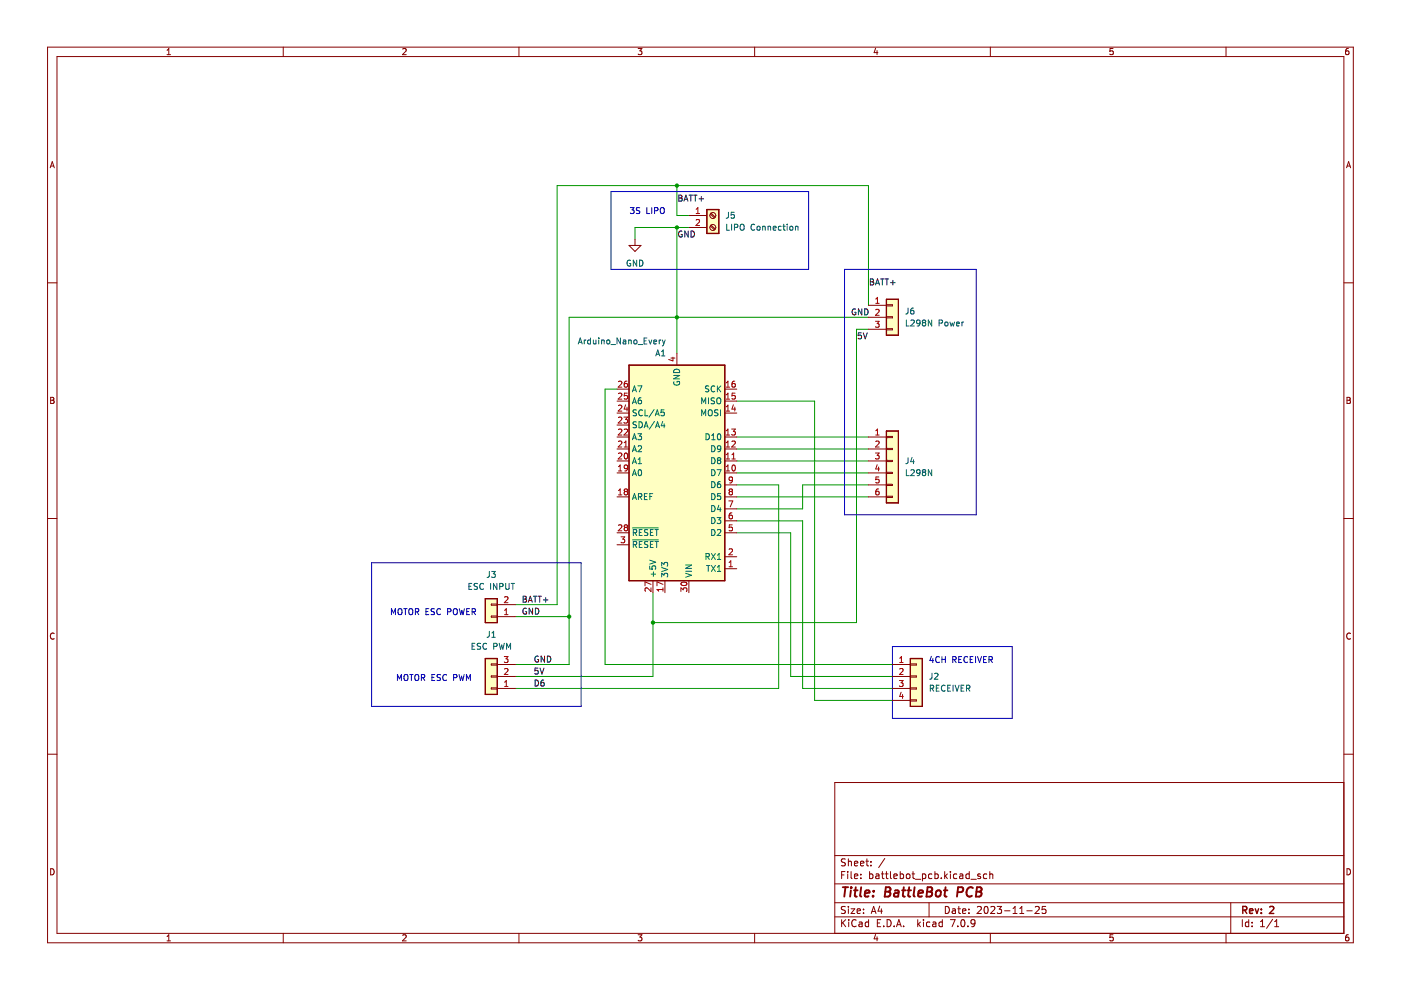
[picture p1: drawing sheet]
<svg xmlns="http://www.w3.org/2000/svg" width="297mm" height="210mm" viewBox="0 0 297 210" stroke-linecap="round" stroke-linejoin="round" font-family="sans-serif">
<g fill="none" stroke="#840000" stroke-width=".21">
<path d="M10.1 10h276.8v189.9h-276.8zM12.1 12h272.8v185.9h-272.8zM35.4 11.6h.8M35.4 10.7l.4-.4v1.3M60.1 10v2M85.4 10.4l.5-.1 .2 .4-.8 .9h.8M110 10v2M135.3 10.3h.8l-.4 .5 .3 .1v.6l-.1 .1-.6-.1M160 10v2M185.6 10.2l-.3 1h.8M185.9 10.7v.9M210 10v2"/>
<path d="M236 10.3h-.6l-.1 .6 .6-.1 .1 .7-.2 .1-.5-.1M259.9 10v2M285.9 10.3h-.4l-.2 .3v.7l.2 .3 .5-.1-.1-.7h-.4l-.2 .2M10.6 35.6l.5-1.3 .4 1.3M10.8 35.2h.6M285.5 35.6l.4-1.3 .5 1.3M285.6 35.2h.6M10.1 60h2M284.9 60h2M10.7 84.2h.5l.2 .3-.2 .4 .2 .1 .1 .3-.3 .2h-.5zM10.7 84.9h.5M285.6 84.2h.4l.3 .3-.3 .4 .3 .1v.3l-.2 .2h-.5z"/>
<path d="M285.6 84.9h.4M10.1 109.9h2M284.9 109.9h2M11.5 134.3a.58 .58 0 0 0-.8 .6 .58 .58 0 0 0 .8 .5M286.3 134.3a.58 .58 0 0 0-.8 .6 .58 .58 0 0 0 .8 .5M10.1 159.9h2M284.9 159.9h2M284.9 165.9h-107.9v32M10.7 184.2a.66 .66 0 0 1 .8 .6 .66 .66 0 0 1-.8 .7zM35.4 198.6l.4-.4v1.3M35.4 199.5h.8M60.1 197.9v2"/>
<path d="M85.4 198.3l.5-.1 .2 .4-.8 .9h.8M110 197.9v2M135.3 198.2h.8l-.4 .5 .3 .1v.6l-.1 .1-.6-.1M160 197.9v2M177 194.4h107.9M177 191.4h107.9M177 187.4h107.9M177 181.4h107.9M178.4 195v1.5M178.4 185.5h.5M178.7 195.6l.6 .9M179.2 184.8h-.8v1.5"/>
<path d="M179.2 192.3l-.5-.1-.3 .1v.5l.7 .2 .1 .4-.3 .3-.5-.1M179.2 182.2l-.5-.1-.3 .1v.5l.7 .2 .1 .4-.3 .3-.5-.1M179.3 195l-.9 .8M179.7 184.8v.1M179.7 185.3v1M179.9 182.1v1.5M179.9 192.2v.1M179.9 192.7v1M179.9 182.7l.2-.1 .3 .1 .1 .9M179.9 195v.1M179.9 195.5v1M180.4 192.7h.8l-.8 1h.8"/>
<path d="M180.4 184.8v1.3l.3 .2M181.2 185.8l.7-.2-.1-.2-.4-.1-.2 .2v.7h.6M181.2 183.1l.7-.2-.1-.2-.4-.1-.2 .2v.7h.6M181.5 195.1a.71 .71 0 0 0-1 .5 .71 .71 0 0 0 .7 .9l.3-.2M181.7 193.2l.7-.2v-.2l-.5-.1-.2 .2 .1 .7h.6M182.2 195.6h.5l.1 .9M182.4 183.1l.8-.2-.1-.2-.4-.1-.3 .2 .1 .7h.6M182.5 186.1v.2M182.5 185.4v.1M182.8 195.8l-.5 .1-.2 .2 .2 .4 .5-.1M183.1 193.5v.2M183.1 192.8v.1"/>
<path d="M183.6 182.6h.6M183.8 182.1v1.3l.4 .2M184.2 195.6l-.5-.1-.3 .3 .2 .6h.6M184.2 195v1.5M184.4 185.4l.4-.1 .3 .3-.2 .6h-.5M184.4 184.8v1.5M184.7 183.4v.2M184.7 182.7v.1M184.7 193.7l.5-1.5 .5 1.5M184.9 193.3h.7M185.6 198.1l-.3 1h.8M185.7 185.4h.6l.1 .9"/>
<path d="M185.9 198.6v.9M186 195.7h.5M186.4 185.6l-.5 .1-.2 .2 .2 .4 .5-.1M186.5 192.1l-.3 1.1h.9M186.7 195h-.7v1.5h.7M186.9 185.3h.5M186.9 192.7v1M187.1 184.8v1.3l.3 .2M187.4 196.3v.2M187.6 182l-1.3 1.9M187.7 185.3h.6M187.9 184.8v1.3l.4 .2"/>
<path d="M188.1 195a.76 .76 0 0 1 .8 .7 .76 .76 0 0 1-.8 .8zM188.8 184.8v1.3l.2 .2M189.5 185.8l.7-.2v-.2l-.5-.1-.2 .2 .1 .7h.6M189.6 196.3v.2M190.1 196.5l.5-1.5 .5 1.5M190.2 196.1h.7M190.9 185.4l.4-.1 .3 .3-.2 .6h-.5M190.9 184.8v1.5M191.6 196.3v.2M192.2 185.4l.2-.1 .5 .1v.6l-.1 .2-.4 .1-.2-.2zM193.4 185.3h.5M193.6 184.8v1.3l.3 .2"/>
<path d="M194.1 186.4h1.1M194.6 195v1.5M194.7 195.9l.5 .6M195.2 195.5l-.6 .6M195.6 185.4l.4-.1 .3 .3-.2 .6h-.5M195.6 185.3v1.5M195.8 195v.1M195.8 195.5v1M197 191.4v3M197.1 195.6l-.4-.1-.3 .3 .2 .6h.5M197.6 185.4l-.5-.1-.2 .3 .1 .6h.6M197.8 195.6h.6v.9"/>
<path d="M198.2 185.4l.4-.1 .3 .3-.1 .6h-.6M198.2 184.8v1.5M198.4 195.8l-.5 .1-.2 .2 .2 .4 .5-.1M199.6 186.1v.2M199.8 195.6l-.4-.1-.3 .3 .1 .6h.6M199.8 195v1.5M200.3 184.8v1.5M200.4 185.7l.5 .6M200.4 192.2a.76 .76 0 0 1 .9 .7 .76 .76 0 0 1-.9 .8zM200.9 185.3l-.6 .6M201.5 184.8v.1M201.5 185.3v1"/>
<path d="M201.5 195h1l-.6 1.5M201.9 192.8h.6l.1 .9M202.6 193l-.5 .1-.2 .2 .2 .4 .5-.1M202.9 185.4l-.5-.1-.3 .3 .2 .6h.6M203.1 192.7h.5M203.1 196.3v.2M203.3 192.2v1.3l.3 .2M203.5 185.4h.6v.9M203.9 195.1l.2-.1a.8 .8 0 0 1 .5 .7 .8 .8 0 0 1-.5 .8l-.4-.6zM204.1 193.2l.7-.2-.1-.2-.4-.1-.2 .2v.7h.6M204.1 185.6l-.5 .1-.2 .2 .2 .4 .5-.1M205.2 196.3v.2"/>
<path d="M205.4 193.5v.2M205.4 192.8v.1M205.5 185.4l-.4-.1-.3 .3 .1 .6h.6M205.5 184.8v1.5M205.9 186.4h1.1M206.7 195.6l-.3 .3h-.3l-.2-.3v-.3l.2-.3 .5 .1 .1 .2a1 1 0 0 1-.4 1.2h-.3M207.2 192.3l.6-.1 .3 .4-1 1.1h1M207.9 185.4l-.4-.1-.2 .2 .1 .2 .5 .2v.3h-.6M208.8 192.3l.2-.1a.8 .8 0 0 1 .5 .7 .8 .8 0 0 1-.5 .8l-.4-.6zM209.2 185.4l-.4-.1-.3 .3 .1 .6h.6M209.9 185.4l.2-.1 .3 .1 .1 .9M209.9 184.8v1.5"/>
<path d="M210 197.9v2M210.1 192.3l.5-.1 .3 .4-.9 1.1h.9M211.4 192.2h1l-.5 .6 .4 .1v.6l-.2 .2-.7-.2M213 193.1h1.1M214.8 193.7h.8M214.8 192.6l.4-.4v1.5M216.2 193.7h.9M216.2 192.6l.4-.4v1.5M217.7 193.1h1.2M219.5 192.3l.6-.1 .3 .4-1 1.1h1M221.7 192.2h-.7l-.1 .7 .2-.1h.5l.2 .2-.1 .5-.2 .2-.6-.2M236 198.2h-.6l-.1 .6 .6-.1 .1 .7-.2 .1-.5-.1"/>
<path d="M259.9 197.9v2M260.9 191.4v6.5M263.4 195v1.5M264.8 195.6l-.5-.1-.3 .3 .2 .6h.6M264.8 195v1.5M265.5 196.3v.2M265.5 195.6v.1M267.3 196.5h.8M267.3 195.4l.4-.4v1.5M269.8 194.9l-1.3 1.9M270.3 196.5h.8M270.3 195.4l.4-.4v1.5"/>
<path d="M285.6 184.2a.66 .66 0 0 1 .7 .6 .66 .66 0 0 1-.7 .7zM285.9 198.2l-.4 .1-.2 .2v.7l.2 .3 .5-.1-.1-.7h-.4l-.2 .2"/>
</g>
<path d="M263.5 193l.7-.1 .2-.2-.1-.4-.8-.1v1.5M263.9 193l.5 .7M264.9 193.2l.7-.2v-.3h-.5l-.2 .2 .1 .7h.6M266.1 192.7l.4 1 .4-1M267.4 193.5v.2M267.4 192.7v.2M269.2 192.3l.6-.1 .3 .4-1 1.1h1" fill="none" stroke="#840000" stroke-width=".3"/>
<g fill="none" stroke="#840000" stroke-width=".4">
<path d="M178.7 188.1h1.1M179.3 188.1l-.3 2M180.4 188.8l-.2 1.3M180.5 188.1v.2M181.1 188.8h.7M181.4 188.1l-.2 1.7 .1 .2 .4 .1M182.6 188.1l-.2 1.7 .2 .3M183.4 189.4l.9-.2v-.3h-.8l-.2 .9 .3 .3 .6-.1M185.1 189.9v.2M185.2 188.9v.2M187.7 189.1h.7M187.8 188.1h.7l.2 .2 .1 .4-.4 .4 .2 .1a.58 .58 0 0 1-.3 .9h-.7z"/>
<path d="M189.7 188.9h.8l-.1 1.2M190.5 189.2l-.6 .1a.4 .4 0 0 0-.4 .4 .4 .4 0 0 0 .3 .4l.6-.1M191.3 188.8h.7M191.6 188.1l-.2 1.7 .1 .2 .4 .1M192.4 188.8h.8M192.8 188.1l-.2 1.7v.2l.4 .1M193.9 188.1l-.2 1.7 .2 .3M194.7 189.4l1-.2-.1-.3h-.7l-.3 .9 .3 .3 .6-.1M196.6 189.1h.6M196.7 188.1h.6l.3 .2v.4l-.4 .4 .3 .1a.58 .58 0 0 1-.3 .9h-.8zM198.6 189l.1-.1a.5 .5 0 0 1 .8 .3l-.1 .5-.2 .3a.5 .5 0 0 1-.8-.3zM200.1 188.8h.8"/>
<path d="M200.5 188.1l-.2 1.7v.2l.4 .1M203 189.2h.8l.3-.2a.51 .51 0 0 0-.2-.9h-.8l-.2 2M206.3 188.3a.88 .88 0 0 0-1.1 0 .88 .88 0 0 0-.3 .9 .69 .69 0 0 0 .3 .8 .69 .69 0 0 0 .9-.1M207 189.1h.7M207.1 188.1h.7l.3 .2v.4l-.4 .4 .3 .1a.58 .58 0 0 1-.3 .9h-.8z"/>
</g>
<path d="M149.9 44.4h2.5v5.1h-2.5z" fill-rule="evenodd" fill="#ffffc2"/>
<path d="M149.9 44.4h2.5v5.1h-2.5z" fill="none" stroke="#840000" stroke-width=".25"/>
<path d="M187.9 63.5h2.6v7.6h-2.6z" fill-rule="evenodd" fill="#ffffc2"/>
<path d="M187.9 63.5h2.6v7.6h-2.6z" fill="none" stroke="#840000" stroke-width=".25"/>
<path d="M187.9 91.4h2.6v15.2h-2.6z" fill-rule="evenodd" fill="#ffffc2"/>
<path d="M187.9 91.4h2.6v15.2h-2.6z" fill="none" stroke="#840000" stroke-width=".25"/>
<path d="M193 139.6h2.6v10.2h-2.6z" fill-rule="evenodd" fill="#ffffc2"/>
<path d="M193 139.6h2.6v10.2h-2.6z" fill="none" stroke="#840000" stroke-width=".25"/>
<path d="M133.4 77.4h20.3v45.7h-20.3z" fill-rule="evenodd" fill="#ffffc2"/>
<path d="M133.4 77.4h20.3v45.7h-20.3z" fill="none" stroke="#840000" stroke-width=".25"/>
<path d="M102.9 126.9h2.5v5.1h-2.5z" fill-rule="evenodd" fill="#ffffc2"/>
<path d="M102.9 126.9h2.5v5.1h-2.5z" fill="none" stroke="#840000" stroke-width=".25"/>
<path d="M102.9 139.6h2.5v7.6h-2.5z" fill-rule="evenodd" fill="#ffffc2"/>
<path d="M149.9 44.4h2.5v5.1h-2.5zM133.4 77.4h20.3v45.7h-20.3zM187.9 63.5h2.6v7.6h-2.6zM187.9 91.4h2.6v15.2h-2.6zM102.9 126.9h2.5v5.1h-2.5zM102.9 139.6h2.5v7.6h-2.5zM193 139.6h2.6v10.2h-2.6z" fill="none" stroke="#840000" stroke-width=".25"/>
<g fill="none" stroke="#009600" stroke-width=".21">
<path d="M143.5 39.3v6.4h2.6M143.5 48.2v26.7M146.1 48.2h-11.5v2.6M184.1 67.3h-63.4v73.6h-11.5M184.1 69.8h-2.5v62.2h-43.2M184.1 64.7v-25.4h-66v88.9h-8.9M130.8 82.5h-2.5v58.4h60.9M156.2 85h16.5v63.5h16.5M156.2 92.7h27.9M156.2 97.7h27.9M156.2 95.2h27.9M156.2 105.4h27.9"/>
<path d="M156.2 100.3h27.9M156.2 110.4h14v35.6h19M156.2 113h11.4v30.4h21.6M156.2 102.8h8.9v43.2h-55.9M184.1 102.8h-13.9v5.1h-14M109.2 130.7h11.5M138.4 125.7v17.7h-29.2"/>
</g>
<g fill="none" stroke="#0000c2" stroke-width=".21">
<path d="M129.6 40.6h41.8v16.5h-41.8zM133.6 44h.8l-.4 .5 .4 .1v.6l-.2 .1-.6-.1M135.6 44.1h-.6v.4l.5 .2 .1 .3-.2 .3-.5-.1M137.1 44v1.3h.7M138.2 44v1.3M138.8 44.7l.6-.1v-.5l-.6-.1v1.3M140.1 44.2l.2-.2a.43 .43 0 0 1 .5 .4v.5a.42 .42 0 0 1-.4 .4 .42 .42 0 0 1-.4-.4zM179.1 57.1h27.9v52.1h-27.9zM78.8 119.3h44.4v30.5h-44.4zM83 130.3v-1.2l.4 .9 .4-.9v1.2M84.6 129.1h.1a.43 .43 0 0 1 .5 .4v.4a.42 .42 0 0 1-.4 .4 .42 .42 0 0 1-.4-.4zM85.6 129.1h.7"/>
<path d="M86 129.1v1.2M86.9 129.1h.1a.43 .43 0 0 1 .5 .4v.4a.42 .42 0 0 1-.4 .4 .42 .42 0 0 1-.4-.4zM88.1 129.7h.6v-.5l-.6-.1v1.2M88.4 129.7l.4 .6M90.3 129.7h.4M90.9 129.1h-.6v1.2h.6M92.1 129.1l-.6 .1v.3l.5 .3 .1 .3-.2 .2h-.5M93.4 129.2a.56 .56 0 0 0-.8 .5 .56 .56 0 0 0 .8 .5M94.9 129.7h.6l.1-.5-.7-.1v1.2M96.3 129.1h.1a.43 .43 0 0 1 .6 .4v.4a.42 .42 0 0 1-.5 .4 .42 .42 0 0 1-.4-.4zM97.4 129.1l.3 1.2 .2-.9 .3 .9 .3-1.2M99 129.7h.4"/>
<path d="M99.6 129.1h-.6v1.2h.6M100.1 129.7h.6l.1-.5-.7-.1v1.2M100.4 129.7l.4 .6M189.2 137.1h25.4v15.2h-25.4zM197.5 139.1l-.3 1h.8M197.8 139.6v.9M199.2 139.3a.56 .56 0 0 0-.8 .5 .56 .56 0 0 0 .8 .6M199.7 139.2v1.3M199.7 139.8h.7M200.4 139.2v1.3M202 139.9l.6-.1 .1-.5-.7-.1v1.3M202.3 139.9l.4 .6"/>
<path d="M203.3 139.8h.4M203.9 139.2h-.6v1.3h.6M205.1 139.3a.56 .56 0 0 0-.7 .5 .56 .56 0 0 0 .7 .6M205.7 139.8h.4M206.3 139.2h-.6v1.3h.6M206.8 139.2v1.3M207.3 139.2l.4 1.3 .4-1.3M208.5 139.8h.5M209.1 139.2h-.6v1.3h.6M209.7 139.9l.6-.1v-.5l-.6-.1v1.3M210 139.9l.4 .6M84.3 144.3v-1.3l.4 .9 .4-.9v1.3"/>
<path d="M85.7 143.2l.3-.2a.43 .43 0 0 1 .5 .4v.5a.42 .42 0 0 1-.4 .4 .42 .42 0 0 1-.4-.4zM86.9 143h.7M87.2 143v1.3M88 143.2l.3-.2a.43 .43 0 0 1 .5 .4v.5a.42 .42 0 0 1-.4 .4 .42 .42 0 0 1-.4-.4zM89.3 143.7l.6-.1 .1-.5-.7-.1v1.3M89.6 143.7l.5 .6M91.6 143.6h.4M92.2 143h-.6v1.3h.6M93.4 143.1h-.7v.4l.6 .2 .1 .3-.3 .3-.4-.1M94.7 143.1a.56 .56 0 0 0-.8 .6 .56 .56 0 0 0 .8 .5M96.2 143.7l.6-.1v-.5l-.6-.1v1.3M97.3 143l.3 1.3 .3-.9 .2 .9 .3-1.3"/>
<path d="M98.9 144.3v-1.3l.4 .9 .4-.9v1.3"/>
</g>
<g fill="none" stroke="#0f0f0f" stroke-width=".21">
<path d="M143.9 41.4h.4l.3 .2-.3 .4 .3 .1v.3l-.2 .2h-.5zM143.9 42h.4M144.6 49.1a.58 .58 0 0 0-.8 .5 .58 .58 0 0 0 .8 .5v-.4h-.2M145 42.6l.4-1.2 .5 1.2M145.1 42.3h.6M145.9 49v1.3l-.7-1.3v1.3M146.1 41.4h.7M146.5 41.4v1.2M146.5 49a.64 .64 0 0 1 .8 .6 .64 .64 0 0 1-.8 .7zM147.1 41.4h.7M147.4 41.4v1.2M148.2 42.2h1"/>
<path d="M148.7 41.7v.9M184.5 59.1h.5l.2 .3-.2 .3 .2 .2 .1 .3-.3 .2h-.5zM184.5 59.7h.5M186.7 59.1h.7M187.1 59.1v1.3M187.7 59.1h.7M188 59.1v1.3M188.8 59.9h1M189.3 59.4v1M181.4 65.6a.58 .58 0 0 0-.7 .5 .58 .58 0 0 0 .8 .5v-.4h-.3M182.6 70.6h-.6l-.1 .6 .6-.1 .1 .6-.2 .1-.5-.1M182.7 65.5v1.3l-.7-1.3v1.3"/>
<path d="M183 70.6l.4 1.2 .5-1.2M183.3 65.5a.64 .64 0 0 1 .8 .6 .64 .64 0 0 1-.8 .7zM185.6 60.4l.4-1.3 .5 1.3M185.7 60.1h.6M110.9 126.4h.4l.3 .3-.3 .3 .3 .1v.3l-.2 .3h-.5zM110.9 127h.4M111.6 129a.58 .58 0 0 0-.8 .6 .58 .58 0 0 0 .8 .5v-.4h-.2M112 127.7l.4-1.3 .5 1.3M112.1 127.3h.6M112.9 129v1.2l-.7-1.2v1.2M113.1 126.4h.7M113.5 126.4v1.3"/>
<path d="M113.5 129a.64 .64 0 0 1 .7 .6 .64 .64 0 0 1-.7 .6zM114.1 126.4h.7M114.1 139.2a.58 .58 0 0 0-.7 .6 .58 .58 0 0 0 .8 .5v-.5h-.3M114.4 126.4v1.3M115.2 127.2h1M115.5 139.1v1.3l-.8-1.3v1.3M115.7 126.7v1M116.1 139.1a.64 .64 0 0 1 .7 .6 .64 .64 0 0 1-.7 .7zM113.5 144.2a.64 .64 0 0 1 .7 .6 .64 .64 0 0 1-.7 .7zM114.1 141.6h-.6l-.1 .7 .6-.1 .1 .6-.2 .1-.5-.1M114.5 141.6l.4 1.3 .4-1.3M115.3 144.2h-.4l-.2 .3v.7l.2 .3 .4-.2v-.6h-.4l-.2 .2"/>
</g>
<g fill="none" stroke="#840000" stroke-width=".21">
<path d="M133.4 52h2.5l-1.3 1.3zM134.6 50.8v1.2M146.1 45.7h3.8M146.1 48.2h3.8M150.6 47.9l.9 .8M150.6 45.4l.9 .8M150.8 47.7l.8 .9M150.8 45.2l.8 .8M143.5 74.9v2.5M184.1 64.7h3.8M184.1 67.3h3.8M184.1 69.8h3.8"/>
<path d="M187.9 64.6h1.3v.3h-1.3zM187.9 67.1h1.3v.3h-1.3zM187.9 69.7h1.3v.2h-1.3zM130.8 92.7h2.6M130.8 95.2h2.6M130.8 97.7h2.6M130.8 87.6h2.6M130.8 85h2.6M130.8 82.5h2.6M130.8 90.1h2.6M153.7 92.7h2.5M153.7 95.2h2.5"/>
<path d="M153.7 97.7h2.5M153.7 87.6h2.5M153.7 85h2.5M153.7 82.5h2.5M184.1 92.7h3.8M184.1 95.2h3.8M184.1 97.7h3.8M187.9 92.5h1.3v.3h-1.3zM187.9 95.1h1.3v.2h-1.3zM187.9 97.6h1.3v.3h-1.3zM130.8 100.3h2.6M130.8 105.4h2.6"/>
<path d="M130.8 113h2.6M130.8 115.5h2.6M153.7 100.3h2.5M153.7 102.8h2.5M153.7 105.4h2.5M153.7 118h2.5M153.7 113h2.5M153.7 110.4h2.5M153.7 107.9h2.5M184.1 100.3h3.8M184.1 102.8h3.8M184.1 105.4h3.8"/>
<path d="M187.9 100.1h1.3v.3h-1.3zM187.9 102.7h1.3v.2h-1.3zM187.9 105.2h1.3v.3h-1.3zM104.2 128.1h1.2v.2h-1.2zM104.2 130.6h1.2v.3h-1.2zM105.4 130.7h3.8M105.4 128.2h3.8M138.4 123.1v2.6M141 123.1v2.6M146.1 123.1v2.6M153.7 120.6h2.5M104.2 145.8h1.2v.3h-1.2z"/>
<path d="M104.2 143.3h1.2v.3h-1.2zM104.2 140.8h1.2v.2h-1.2zM105.4 140.9h3.8M105.4 143.4h3.8M105.4 146h3.8M189.2 140.9h3.8M189.2 143.4h3.8M189.2 146h3.8M189.2 148.5h3.8M193 140.8h1.3v.2h-1.3zM193 143.3h1.3v.3h-1.3zM193 145.8h1.3v.3h-1.3z"/>
<path d="M193 148.4h1.3v.2h-1.3z"/>
<circle cx="151.1" cy="45.7" r=".63"/>
<circle cx="151.1" cy="48.2" r=".63"/>
</g>
<g fill="none" stroke="#006464" stroke-width=".21">
<path d="M133.7 55.2a.58 .58 0 0 0-.8 .6 .58 .58 0 0 0 .8 .5v-.4h-.2M135 55.2v1.2l-.7-1.2v1.2M135.6 55.2a.64 .64 0 0 1 .7 .6 .64 .64 0 0 1-.7 .6zM154.1 47.5v1.3h.6M154.4 45v1.1l-.4 .2M155.1 47.5v1.3M155.7 45h-.6l-.1 .6 .6-.1 .1 .7-.2 .1-.5-.1M155.7 48.2l.6-.1 .1-.4-.7-.2v1.3M157.1 47.6l.1-.1a.43 .43 0 0 1 .6 .5v.4a.42 .42 0 0 1-.5 .4 .42 .42 0 0 1-.4-.4zM160 47.7a.56 .56 0 0 0-.8 .5 .56 .56 0 0 0 .8 .5M160.6 48.1l.1-.1 .4 .1-.1 .7-.4-.1zM161.7 48.1l.5-.1v.8"/>
<path d="M161.7 48v.8M162.8 48.1l.5-.1 .1 .8M162.8 48v.8M163.9 48.4l.6-.1v-.3h-.4l-.2 .1 .1 .7h.5M165.6 48h-.3l-.3 .2 .1 .6h.5M166 48h.5M166.2 47.5v1.1l.3 .2M166.9 47.5v.2M166.9 48v.8M167.5 48.1l.2-.1 .3 .1v.7l-.5-.1zM168.7 48.1l.4-.1 .1 .8M168.7 48v.8"/>
<path d="M122.6 72.9l.4-1.2 .4 1.2M122.7 72.6h.6M123.9 72.1v.8M124.2 72.1l-.3 .2M125.2 72.1h-.4l-.2 .2 .1 .6h.5M125.2 71.7v1.2M125.8 72.1l.1 .8 .4-.1M126.3 72.1v.8M126.9 71.7v.1M126.9 72.1v.8M127.6 72.2l.4-.1 .1 .8M127.6 72.1v.8"/>
<path d="M128.8 72.1h.3l.2 .2v.4l-.2 .2-.5-.2zM129.5 73h1M131.5 71.7v1.2l-.7-1.2v1.2M132.1 72.1h.5l.1 .8M132.7 72.4l-.6 .2 .2 .3h.4M133.3 72.2l.5-.1v.8M133.3 72.1v.8M134.5 72.1h.3l.2 .2v.4l-.2 .2-.4-.2zM135.3 73h1M136.6 72.3h.4M137.2 71.7h-.6v1.2h.6M137.6 72.1l.3 .8 .3-.8"/>
<path d="M138.6 72.5l.6-.1v-.3h-.4l-.2 .2 .1 .6h.5M139 75.5l.5-1.3 .4 1.3M139.2 75.1h.6M139.8 72.1v.8M140.1 72.1l-.3 .2M140.2 75.5h.8M140.2 74.6l.4-.4v1.3M140.4 72.1l.3 .8M140.7 72.9l-.3 .5M141 72.1l-.3 .8M142.8 79.6h1.3l-1.3 .7h1.3M142.9 78.5a.68 .68 0 0 1 .8-.2 .68 .68 0 0 1 .4 .7h-1.3z"/>
<path d="M192.2 67.9v1.2h.6M192.5 65.3v1.1l-.5 .2M193.1 68l.5-.1 .3 .3-.8 .9h.8M193.7 65.3l-.4 .1-.2 .2v.7l.2 .3 .4-.1v-.6l-.4-.1-.2 .2M195.1 68.4l-.3 .2h-.3l-.1-.6 .4-.1 .3 .2-.1 .7-.2 .3h-.3M195.8 68.4l-.3 .2 .1 .4 .2 .1h.4l.1-.2v-.3l-.3-.2M195.8 68.4l-.3-.2 .3-.3h.2l.3 .2-.3 .3M195.8 68.4h.2M197.5 67.9v1.2l-.7-1.2v1.2M199.1 68.5h.6l.1-.5-.7-.1v1.2M200.4 68.4l.2-.1 .3 .1v.7l-.5-.1zM201.4 68.3l.3 .8 .2-.6 .2 .6 .3-.8"/>
<path d="M202.8 68.7l.6-.1-.1-.3h-.3l-.2 .2 .1 .6h.4M203.9 68.3v.8M204.3 68.3l-.4 .2M134.1 98.3l.4-1.3 .4 1.3M134.1 95.8l.4-1.3 .4 1.3M134.1 93.2l.4-1.2 .4 1.2M134.1 85.6l.4-1.2 .4 1.2M134.1 83.1l.4-1.3 .4 1.3M134.2 98h.6M134.2 95.4h.6M134.2 92.9h.6M134.2 85.3h.6"/>
<path d="M134.2 82.7h.6M134.9 87h-.6v.4l.5 .2 .1 .3-.2 .3-.5-.1M134.9 89.5h-.6v.4l.5 .3 .1 .3-.2 .2-.5-.1M135.2 92h.8l-.4 .5 .4 .1v.5l-.2 .1-.6-.1M135.2 81.8h.9l-.6 1.3M135.3 98.3h.7M135.3 94.6l.5-.1 .2 .4-.8 .9h.8M135.3 97.4l.4-.4v1.3M135.4 99.7l.2-.1a.68 .68 0 0 1 .4 .6 .68 .68 0 0 1-.4 .7l-.3-.5zM135.5 89.4a.64 .64 0 0 1 .7 .7 .64 .64 0 0 1-.7 .6zM135.9 84.4h-.4l-.1 .3-.1 .7 .2 .2 .5-.1-.1-.6-.4-.1-.2 .3M136.2 87a.56 .56 0 0 0-.8 .5 .56 .56 0 0 0 .8 .5"/>
<path d="M136.6 90.7l.4-1.3 .4 1.3M136.7 90.3h.6M136.8 86.9v1.3h.6M138.7 86.8l-1.1 1.7M138.7 89.4l-1 1.6M138.9 88.2l.4-1.3 .5 1.3M139 90.7l.4-1.3 .4 1.3M139 87.8h.7M139.1 90.3h.6M140.5 89.4l-.3 .9h.8M140.8 86.9h-.6l-.1 .6 .6-.1 .1 .6-.2 .2-.5-.2M140.8 89.9v.8"/>
<path d="M142.9 80.9a.58 .58 0 0 0 .6 .8 .58 .58 0 0 0 .5-.8h-.4v.2M148.8 85.6v-1.2l.4 .9 .4-.9v1.2M148.8 88.2v-1.3l.4 .9 .4-.9v1.3M149.7 92a.64 .64 0 0 1 .7 .6 .64 .64 0 0 1-.7 .6zM150.2 87.1l.3-.2a.43 .43 0 0 1 .5 .4v.4a.42 .42 0 0 1-.4 .5 .42 .42 0 0 1-.4-.5zM150.2 84.4v1.2M150.3 81.9h-.7v.4l.6 .2 .1 .3-.3 .3-.4-.1M150.9 97a.64 .64 0 0 1 .7 .7 .64 .64 0 0 1-.7 .6zM150.9 99.6a.64 .64 0 0 1 .7 .6 .64 .64 0 0 1-.7 .7zM150.9 94.5a.64 .64 0 0 1 .7 .6 .64 .64 0 0 1-.7 .7zM150.9 92.3l.4-.3v1.2M150.9 93.2h.7"/>
<path d="M151.5 84.4l-.7 .1v.3l.6 .3 .1 .3-.2 .2h-.5M151.6 81.9a.56 .56 0 0 0-.8 .5 .56 .56 0 0 0 .8 .6M152 99.6h.9l-.6 1.3M152.1 81.8v1.3M152.2 84.4h.1a.43 .43 0 0 1 .5 .4v.4a.42 .42 0 0 1-.4 .4 .42 .42 0 0 1-.4-.4zM152.2 87h-.6v.4l.5 .2 .1 .3-.2 .3-.5-.1M152.3 92h.1a.68 .68 0 0 1 .4 .6 .68 .68 0 0 1-.4 .6 .84 .84 0 0 1-.1-1.2zM152.3 82.4l.5 .7M152.3 97.6l-.2 .2 .1 .4 .1 .1h.4l.1-.2v-.3l-.2-.2M152.3 97.6l-.2-.3 .2-.3h.3l.2 .3-.2 .3M152.3 97.6h.3M152.8 86.9v1.3"/>
<path d="M152.8 81.8l-.7 .7M152.8 95.1l-.2 .2-.4-.1v-.6l.4-.1 .2 .2v.8l-.2 .2-.4 .1M192.2 99.6v1.3h.6M192.5 97v1.1l-.5 .2M193.1 99.7l.5-.1 .3 .3-.8 1h.8M193.4 97l-.3 .9h.8M193.7 97.5v.8M197.5 99.6v1.3l-.7-1.3v1.3M134.1 105.9l.4-1.2 .4 1.2M134.1 100.9l.4-1.3 .4 1.3M134.1 111.9h5.5M134.1 114.5h5.5"/>
<path d="M134.2 105.6h.6M134.2 100.5h.6M134.3 112.9h.6v-.5l-.6-.1v1.2M134.3 115.5l.6-.1v-.5l-.6-.1v1.3M134.6 112.9l.4 .6M134.6 115.5l.4 .6M135.4 105.3h.6v-.5l-.6-.1v1.2M135.5 112.9h.5M135.5 115.4h.5M135.7 105.3l.4 .6M136.1 112.3h-.6v1.2h.6M136.1 114.8h-.6v1.3h.6"/>
<path d="M136.6 105.3h.5M137.2 104.7h-.6v1.2h.6M137.4 112.3l-.7 .1v.4l.5 .2 .2 .3-.3 .2h-.5M137.4 114.9h-.7v.4l.5 .2 .2 .3-.3 .3-.5-.1M137.7 118.8l1.3 .4-1.3 .4M137.8 105.3h.4M137.9 112.9h.4M137.9 115.4h.4M138.4 104.7h-.6v1.2M138.5 112.3h-.6v1.2h.6M138.5 114.8h-.6v1.3h.6M138.9 112.3h.7"/>
<path d="M138.9 114.8h.7M139.2 112.3v1.2M139.2 114.8v1.3M145.4 119.8h1.2l-1.2 .7h1.2M149.7 118h.6v-.5l-.6-.1v1.2M149.8 119.9h.7M150 118l.4 .6M150.2 119.9v1.3M150.8 119.9l.9 1.3M150.8 117.4l.9 1.2M150.9 109.7a.64 .64 0 0 1 .7 .7 .64 .64 0 0 1-.7 .6zM150.9 102.1a.64 .64 0 0 1 .7 .7 .64 .64 0 0 1-.7 .6z"/>
<path d="M150.9 104.7a.64 .64 0 0 1 .7 .6 .64 .64 0 0 1-.7 .6zM150.9 107.2a.64 .64 0 0 1 .7 .6 .64 .64 0 0 1-.7 .7zM150.9 112.3a.64 .64 0 0 1 .7 .6 .64 .64 0 0 1-.7 .6zM151.7 119.9l-.9 1.3M151.7 117.4l-.9 1.2M152 109.7h.8l-.4 .5 .4 .1v.6l-.2 .1-.6-.1M152.1 112.4l.5-.1 .2 .3-.8 .9h.8M152.1 117.7l.4-.3v1.2M152.1 118.6h.7M152.4 107.1l-.3 .9h.8M152.7 102.1l-.4 .1-.1 .2-.1 .7 .2 .3 .5-.1-.1-.6-.4-.1-.2 .2M152.7 107.6v.9"/>
<path d="M152.8 104.7h-.6l-.1 .6 .6-.1 .1 .6-.2 .1-.5-.1M195.1 100.1l-.3 .3-.3-.1-.1-.6 .4-.1 .3 .2-.1 .8-.2 .2-.3 .1M195.8 100.1l-.3-.2 .3-.3h.2l.3 .2-.3 .3M195.8 100.1l-.3 .3 .1 .3 .2 .2 .4-.1 .1-.2v-.2l-.3-.3M195.8 100.1h.2M99.4 124.3h.4M100 123.7h-.6v1.3h.6M100.1 137h.4M100.7 136.4h-.6v1.3h.6M101.2 123.8h-.6v.4l.5 .2 .1 .3-.2 .3-.5-.1M101.9 136.5h-.7v.4l.6 .2 .1 .3-.2 .3-.5-.1M102.5 123.8a.56 .56 0 0 0-.8 .5 .56 .56 0 0 0 .8 .5"/>
<path d="M103.2 136.5a.56 .56 0 0 0-.8 .5 .56 .56 0 0 0 .8 .5M103.7 133.9v1l-.4 .2M103.7 121.2v1l-.4 .2M104 123.7v1.3M104.2 121.2h.8l-.4 .4 .4 .2v.5l-.2 .1-.6-.1M104.3 134.2l.4-.3v1.2M104.3 135.1h.7M104.7 137.1l.6-.1v-.5l-.6-.1v1.3M105.3 123.7v1.3l-.7-1.3v1.3M105.8 136.4l.3 1.3 .3-.9 .2 .9 .3-1.3M106 124.4l.6-.1v-.5l-.6-.1v1.3M107.2 123.7v1l.3 .3 .3-.1 .1-.2v-1"/>
<path d="M107.4 137.7v-1.3l.4 .9 .4-.9v1.3M108.4 123.7h.7M108.7 123.7v1.3M137.7 120v.6l.7 .1-.1-.6 .6-.1 .1 .2-.1 .5M138.1 121.7h.9M138.5 121.2v1M140.3 120v-.8l.5 .5 .1-.4h.5l.2 .2-.2 .5M140.3 122.3v-.8l.5 .5 .1-.4h.5l.2 .2-.2 .5M140.3 120.3l1.3 .5-1.3 .4M145.4 121.5l1.2 .5-1.2 .4M145.4 121.1h1.2M152.1 120.3l.4-.4v1.3"/>
<path d="M152.1 121.2h.7M197.2 145.9h.6l.1-.5-.7-.1v1.2M197.5 145.9l.5 .6M197.6 142.7l-.1 1.1-.4 .2M198.1 142.9l.5-.2 .3 .4-.8 .9h.8M198.5 145.9h.4M199.1 145.3h-.6v1.2h.6M200.4 145.4a.56 .56 0 0 0-.8 .5 .56 .56 0 0 0 .8 .5M200.9 145.9h.5M201.5 145.3h-.6v1.2h.6M202.1 145.3v1.2M202.5 145.3l.4 1.2 .4-1.2"/>
<path d="M203.8 145.9h.4M204.4 145.3h-.6v1.2h.6M204.9 145.9h.6l.1-.5-.7-.1v1.2M205.2 145.9l.4 .6"/>
</g>
<g fill="none" stroke="#a90000" stroke-width=".21">
<path d="M147.6 45.3h.7M147.6 44.4l.4-.4v1.3M147.6 46.7l.5-.2 .2 .4-.8 .9h.8M142.3 75.9h.8M142.7 75.7v.8l-.9-.3M185.6 68.1h.8l-.4 .5 .3 .1v.6l-.1 .1-.6-.1M185.7 65.7l.5-.1 .2 .3-.8 1h.8M185.7 64.3h.7M185.7 63.4l.3-.4v1.3M131.1 96.2l.5-.2 .3 .4-.8 .9h.8M131.1 91.1l.5-.1 .3 .3-.8 .9h.8M131.1 93.6l.5-.1 .3 .4-.8 .9h.8"/>
<path d="M131.1 99.9h.8M131.1 86l.5-.1 .3 .4-.8 .9h.8M131.1 83.5l.5-.1 .3 .3-.8 .9h.8M131.1 80.9l.5-.1 .3 .4-.8 .9h.8M131.1 98.9l.4-.3v1.3M131.1 88.6l.5-.2 .3 .4-.8 .9h.8M132.3 88.4h.8l-.5 .5 .4 .1v.6l-.2 .1-.5-.1M132.3 91.1l.5-.1 .3 .3-.8 .9h.8M132.3 94.8h.8M132.3 93.9l.4-.4v1.3M132.5 96.2l.1-.2a.68 .68 0 0 1 .5 .7 .68 .68 0 0 1-.5 .6l-.3-.5zM132.6 85.8l-.3 .9h.8"/>
<path d="M132.9 80.8l-.3 .1-.2 .2-.1 .7 .3 .3 .4-.1-.1-.6-.3-.1-.3 .2M132.9 86.3v.9M133 83.4h-.6l-.1 .6 .6-.1 .1 .6-.2 .1-.5-.1M133.1 99.1l-.3 .3-.3-.1-.1-.6 .4-.1 .3 .2-.1 .8-.2 .2-.3 .1M154 92.2h.7M154 94.8h.7M154 97.3h.7M154 99.9h.7M154 81.2l.3-.4v1.3M154 83.7l.3-.3v1.2M154 86.3l.3-.4v1.3M154 91.3l.3-.3v1.2"/>
<path d="M154 93.9l.3-.4v1.3M154 96.4l.3-.4v1.3M154 98.9l.3-.3v1.3M154 87.2h.7M154 84.6h.7M154 82.1h.7M155.1 91h.8l-.4 .5 .3 .1v.5l-.1 .1-.6-.1M155.2 93.6l.5-.1 .2 .4-.8 .9h.8M155.2 97.3h.7M155.2 96.4l.3-.4v1.3M155.3 98.7l.2-.1a.68 .68 0 0 1 .4 .6 .68 .68 0 0 1-.4 .7l-.3-.5zM155.5 85.8l-.3 .9h.8"/>
<path d="M155.8 80.8l-.4 .1-.2 .2v.7l.2 .3 .4-.1v-.6l-.4-.1-.2 .2M155.8 86.3v.9M155.8 83.4h-.6v.6l.6-.1v.6l-.1 .1-.5-.1M185.6 96h.8l-.4 .5 .3 .2v.5l-.1 .1-.6-.1M185.7 91.3l.3-.3v1.2M185.7 93.6l.5-.1 .2 .4-.8 .9h.8M185.7 92.2h.7M186 98.5l-.3 .9h.8M186.3 99v.9M131.1 104.9h.8M131.1 104l.4-.3v1.2M131.1 111.4l.5-.1 .3 .3-.8 .9h.8"/>
<path d="M131.7 113.8h.8l-.5 .5 .4 .1v.6l-.2 .1-.5-.1M132.6 104.2l-.3-.2 .3-.3h.2l.3 .2-.3 .3M132.6 104.2l-.3 .2 .1 .4 .2 .1h.3l.2-.2v-.3l-.3-.2M132.6 111.8l-.3 .3 .1 .3 .2 .1h.3l.2-.2v-.2l-.3-.3M132.6 111.8l-.3-.2 .3-.3h.2l.3 .2-.3 .3M132.6 104.2h.2M132.6 111.8h.2M154.5 106.2h.9l-.6 1.3M154.6 119.3l.3-.4v1.3M154.6 116.5l.5-.1 .2 .3-.8 .9h.8M154.8 104.2l-.2-.2 .2-.3h.3l.2 .2-.2 .3M154.8 104.2l-.2 .2v.4l.2 .1h.4l.1-.2v-.3l-.2-.2"/>
<path d="M154.8 104.2h.3M155.2 108.7l-.4 .1-.2 .2v.8l.2 .2 .4-.1v-.6l-.4-.1-.2 .3M155.2 111.3h-.6v.6l.6-.1v.6l-.1 .1-.5-.1M155.3 101.7l-.2 .2h-.4l-.1-.7 .5-.1 .2 .3-.1 .7-.1 .2-.4 .1M186.3 103.7h-.4l-.2 .3v.7l.2 .2 .4-.1v-.6l-.4-.1-.2 .3M186.3 101.1h-.6v.6h.6v.6l-.1 .1-.5-.1M106.9 139.2h.8l-.4 .5 .3 .1v.6l-.1 .1-.6-.1M107 130.3h.7M107 129.4l.3-.4v1.3M107 126.6l.5-.1 .2 .4-.8 .9h.8M138 124.6v.8l-.9-.8-.3 .3 .1 .5M138 123.9l-1.2-.5v.8"/>
<path d="M140.6 124.6v.8M140.6 125h-1.3l.4 .4M140.6 123.9l-1.3-.5v.8M144.4 125.4v-.8l.5 .5 .1-.4h.5l.1 .2-.1 .5M144.4 123.6a.75 .75 0 0 1 1.2 .2 .72 .72 0 0 1-1.2-.1zM154.6 120.2h.7M190.8 139.6l.3-.4v1.3M107 141.9l.5-.2 .2 .4-.8 .9h.8M107 145.6h.7M107 144.6l.3-.3v1.3M190.7 144.3h.8l-.4 .5 .3 .1v.5l-.2 .2-.5-.2M190.8 140.5h.7"/>
<path d="M190.8 141.9l.4-.2 .3 .4-.8 .9h.8M191.1 146.8l-.3 .9h.7M191.4 147.2v.9"/>
</g>
<g fill="#009600">
<circle cx="143.5" cy="48.2" r=".46"/>
<circle cx="143.5" cy="39.3" r=".46"/>
<circle cx="143.5" cy="67.3" r=".46"/>
<circle cx="138.4" cy="132" r=".46"/>
<circle cx="120.7" cy="130.7" r=".46"/>
</g>
</svg>
